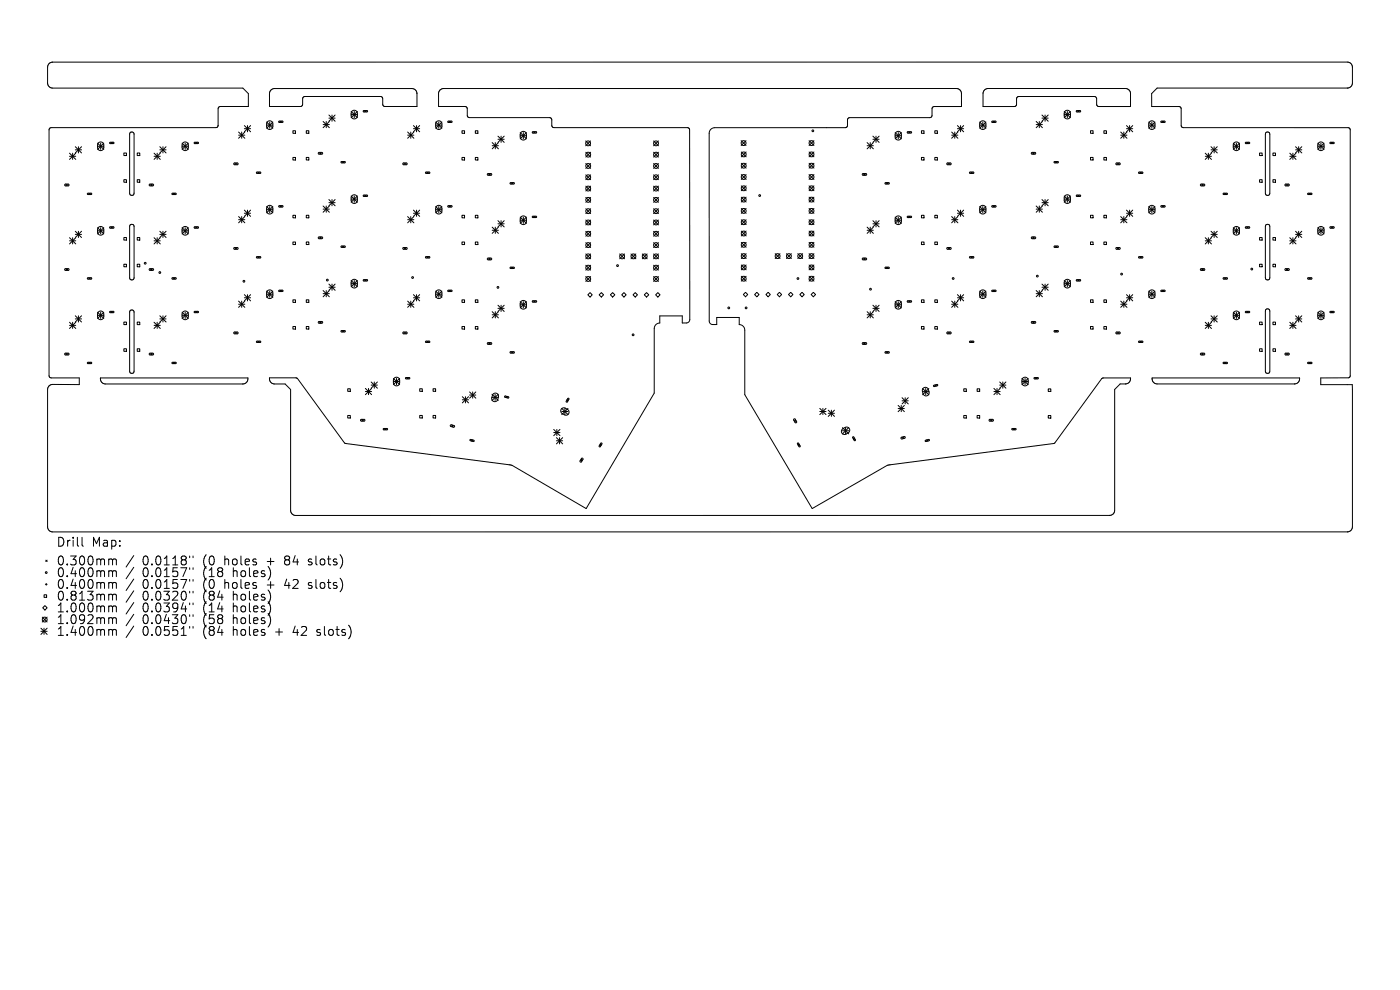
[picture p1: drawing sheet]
<svg xmlns="http://www.w3.org/2000/svg" width="297mm" height="210mm" viewBox="0 0 297 210" stroke-linecap="round" stroke-linejoin="round" font-family="sans-serif">
<defs><g id="words">
<g font-size="2.6">
<text x="11.9" y="116.2">Drill</text>
<text x="19.4" y="116.2">Map:</text>
<text x="11.9" y="120.2">0.300mm</text>
<text x="11.9" y="122.7">0.400mm</text>
<text x="11.9" y="125.2">0.400mm</text>
<text x="30.2" y="120.2">0.0118&quot;</text>
<text x="30.2" y="122.7">0.0157&quot;</text>
<text x="30.2" y="125.2">0.0157&quot;</text>
<text x="43.2" y="120.2">(0</text>
<text x="43.2" y="122.7">(18</text>
<text x="43.2" y="125.2">(0</text>
<text x="47.9" y="120.2">holes</text>
<text x="47.9" y="125.2">holes</text>
<text x="49.7" y="122.7">holes)</text>
<text x="57.1" y="120.2">+</text>
<text x="57.1" y="125.2">+</text>
<text x="61" y="120.2">84</text>
<text x="61" y="125.2">42</text>
<text x="66.2" y="120.2">slots)</text>
<text x="66.2" y="125.2">slots)</text>
<text x="11.9" y="127.7">0.813mm</text>
<text x="11.9" y="130.2">1.000mm</text>
<text x="30.2" y="127.7">0.0320&quot;</text>
<text x="30.2" y="130.2">0.0394&quot;</text>
<text x="43.2" y="127.7">(84</text>
<text x="43.2" y="130.2">(14</text>
<text x="49.7" y="127.7">holes)</text>
<text x="49.7" y="130.2">holes)</text>
<text x="11.9" y="132.7">1.092mm</text>
<text x="11.9" y="135.1">1.400mm</text>
<text x="30.2" y="132.7">0.0430&quot;</text>
<text x="30.2" y="135.1">0.0551&quot;</text>
<text x="43.2" y="132.7">(58</text>
<text x="43.2" y="135.1">(84</text>
<text x="49.7" y="132.7">holes)</text>
<text x="49.7" y="135.1">holes</text>
<text x="58.9" y="135.1">+</text>
<text x="62.8" y="135.1">42</text>
<text x="68" y="135.1">slots)</text>
</g>
</g></defs>
<g fill="none" stroke="#000" stroke-width=".21">
<path d="M10.4 13.5l.8-.3h274.6a1.08 1.08 0 0 1 1.1 1v3.4a1.07 1.07 0 0 1-1.1 1.1h-40.3l-1.2 1.1v2.8l6.1 .1 .2 .4v3.5l.1 .3 .4 .2h34.9l.4 .3v52.3l-.3 .4-5.9 .1v1.4h6.7v30.2a1.07 1.07 0 0 1-1.1 1h-274.6a1.08 1.08 0 0 1-1.1-1v-29.2a1.08 1.08 0 0 1 1.1-1.1l5.6 .1v-1.4h-5.9l-.3-.1-.2-.4 .1-52.4 .5-.2h34.8l.3-.1 .2-.4v-3.5l.2-.4 6.2-.1v-2.7l-1.2-1.2h-40.3a1.08 1.08 0 0 1-1.1-1.1v-3.3zM57.5 19.1l.7-.3h29.2a1.07 1.07 0 0 1 1.1 1.1v2.7h-7l-.3-.3v-1.5l-.5-.3h-16l-.5 .3v1.5l-.3 .3h-6.7v-2.7zM88.5 19.9h.1M204 19.8a1.07 1.07 0 0 0-1.1-1h-108.8a1.08 1.08 0 0 0-1.1 1.1v2.7h5.8l.3 .5 .1 1.5 .4 .4h17l.4 .3 .1 1.5 .4 .3 28.6 .1 .2 .3v40.3a.75 .75 0 0 1-.7 .7h-.9v-1.5h-4.7v1.5a1.18 1.18 0 0 0-1.2 1.2v13.7l-14.4 24.5-15.9-9.2-35.3-4.7-10.1-13.7-.3-.2h-5.6v.3M204 19.8v2.8h-6l-.3 .5v1.5l-.4 .4h-17l-.5 .3v1.5l-.5 .3h-27.7a1.18 1.18 0 0 0-1.2 1.2l.1 39.8a.75 .75 0 0 0 .7 .7h.9v-1.5h4.7v1.6a1.18 1.18 0 0 1 1.2 1.1v13.7l14.3 24.2 16.1-9.2 35.3-4.7 10-13.7 .4-.1h5.7a1.11 1.11 0 0 1-1 1.2h-1.2l-1.1 1.2v25.7a1.07 1.07 0 0 1-1.1 1h-172.7a1.08 1.08 0 0 1-1-1v-25.7l-1.2-1.1h-2.3a1.07 1.07 0 0 1-1-1.1M204 19.8h.1M208.9 19.1l.7-.3h29.2a1.08 1.08 0 0 1 1 1v2.8h-6.8l-.3-.3-.1-1.5-.4-.3h-16.1l-.4 .3-.1 1.5-.3 .3h-6.8v-2.8zM13.8 39.1h.7l.2 .2-.2 .1h-.6zM14 39.2h.4M14.2 39.1v.3M14.7 32.5l1.4 1.3M14.7 33.2h1.4"/>
<path d="M15.4 32.5v1.3M16 31.1l1.3 1.3M16 31.8h1.3M16.1 32.5l-1.4 1.3M16.6 31.1v1.3M17.3 31.1l-1.3 1.3M20.7 30.4l1.3 1.3M20.7 31h1.3M20.9 30.3l.6-.2 .5 .4v1l-.4 .4h-.5l-.3-.3-.1-.9zM21.4 30.4v1.3M22 30.4l-1.3 1.3M23.3 30.2h.8l.1 .1-.8 .2z"/>
<path d="M23.6 30.2l.3 .3M23.9 30.2l-.3 .3M26.3 32.5h.5v.5h-.5zM26.3 38.1h.5v.6h-.5zM27.6 28.1l.4-.1a.42 .42 0 0 1 .4 .5v12.5a.47 .47 0 0 1-.4 .4 .47 .47 0 0 1-.5-.4v-12.5zM29.1 32.5h.5v.5h-.5zM29.1 38.1h.5v.6h-.5zM31.7 39.1h.7l.2 .2-.2 .1h-.6zM31.9 39.2h.4M32.1 39.1v.3M32.7 33.2h1.3M32.7 32.5l1.3 1.3"/>
<path d="M33.3 32.5v1.3M33.9 31.8h1.3M33.9 31.1l1.3 1.3M34 32.5l-1.3 1.3M34.6 31.1v1.3M35.2 31.1l-1.3 1.3M38.6 31h1.3M38.6 30.4l1.3 1.3M38.8 30.3l.6-.2 .5 .4v1l-.3 .4h-.5l-.4-.3-.1-.9zM39.3 30.4v1.3M39.9 30.4l-1.3 1.3M41.2 30.2h.8l.1 .1-.8 .2z"/>
<path d="M41.5 30.2l.3 .3M41.8 30.2l-.3 .3M49.6 34.6h.8l.1 .2-.1 .1h-.7zM49.9 34.8h.3M50 34.6v.3M50.6 28l1.3 1.3M50.6 28.7h1.3M51.3 28v1.3M51.8 26.6l1.4 1.4M51.8 27.3h1.4M51.9 28l-1.3 1.3M52.5 26.6v1.4"/>
<path d="M53.2 26.6l-1.4 1.4M54.4 36.5h.8l.1 .2-.8 .1zM54.7 36.5l.3 .3M55 36.5l-.3 .3M56.6 25.9l1.3 1.3M56.6 26.5h1.3M56.8 25.8l.5-.2 .5 .4 .1 1-.4 .4h-.5l-.4-.3v-.9zM57.2 25.9v1.3M57.9 25.9l-1.3 1.3M59.1 25.7h.8l.2 .1-.2 .2h-.7zM59.4 25.7l.3 .3M59.7 25.7l-.3 .3"/>
<path d="M62.1 27.7h.6v.6h-.6zM62.1 33.4h.6v.5h-.6zM65 27.7h.5v.6h-.5zM65 33.4h.5v.5h-.5zM67.6 32.4l.7-.1 .2 .2-.2 .2h-.6zM67.8 32.5h.4M68 32.3v.4M68.5 25.8l1.4 1.3M68.5 26.4h1.4M69.2 25.8v1.3M69.8 24.4l1.3 1.3M69.8 25.1h1.3"/>
<path d="M69.9 25.8l-1.4 1.3M70.4 24.4v1.3M71.1 24.4l-1.3 1.3M72.4 34.3h.7l.2 .1-.2 .1h-.7zM72.7 34.3l.2 .2M72.9 34.3l-.2 .2M74.5 23.6l1.3 1.4M74.5 24.3h1.3M74.7 23.6l.6-.2 .5 .4v.9l-.4 .5h-.5l-.3-.4-.1-.8zM75.2 23.6v1.4M75.8 23.6l-1.3 1.4M77.1 23.5h.8l.1 .1-.8 .1z"/>
<path d="M77.4 23.5l.3 .2M77.7 23.5l-.3 .2M85.5 34.6h.7l.2 .2-.2 .1h-.6zM85.7 34.8h.4M85.9 34.6v.3M86.5 28.7h1.3M86.5 28l1.3 1.3M87.1 28v1.3M87.7 27.3h1.3M87.7 26.6l1.3 1.4M87.8 28l-1.3 1.3M88.4 26.6v1.4"/>
<path d="M89 26.6l-1.3 1.4M90.3 36.5h.8l.1 .2-.8 .1zM90.6 36.5l.3 .3M90.9 36.5l-.3 .3M92.4 26.5h1.3M92.4 25.9l1.3 1.3M92.6 25.8l.6-.2 .5 .4v1l-.3 .4h-.5l-.4-.3-.1-.9zM93.1 25.9v1.3M93.7 25.9l-1.3 1.3M95 25.7h.8l.1 .1-.1 .2h-.7zM95.3 25.7l.3 .3M95.6 25.7l-.3 .3"/>
<path d="M98 27.7h.5v.6h-.5zM98 33.4h.5v.5h-.5zM100.8 27.7h.6v.6h-.6zM100.8 33.4h.6v.5h-.6zM103.4 36.9l.8-.1 .1 .2-.1 .2h-.7zM103.7 37h.3M103.8 36.8v.4M104.4 30.3l1.3 1.3M104.4 30.9h1.3M105.1 30.3v1.3M105.6 28.9l1.4 1.3M105.6 29.5h1.4"/>
<path d="M105.7 30.3l-1.3 1.3M106.3 28.9v1.3M107 28.9l-1.4 1.3M108.2 38.8l.8-.1 .1 .2-.8 .1zM108.5 38.7l.3 .3M108.8 38.7l-.3 .3M110.4 28.1l1.3 1.3M110.4 28.8h1.3M110.6 28.1l.5-.2 .5 .3 .1 1-.4 .4-.5 .1-.4-.4v-.8zM111 28.1v1.3M111.7 28.1l-1.3 1.3M112.9 28l.8-.1 .2 .2-.2 .1h-.7z"/>
<path d="M113.2 27.9l.3 .3M113.5 27.9l-.3 .3M124.2 29.9l1.1 1M124.3 32.3l1 1M124.3 34.7l1 1M124.3 37.1l1 1M124.3 39.5l1 1M125.3 29.9l-1.1 1M125.3 32.3l-1 1M125.3 34.7l-1 1M125.3 37.1l-1 1M125.3 39.5l-1 1"/>
<path d="M138.7 29.9l1 1M138.7 32.3l1 1M138.7 34.7l1 1M138.7 37.1l1 1M138.7 39.5l1 1M139.7 29.9l-1 1M139.7 32.3l-1 1M139.7 34.7l-1 1M139.7 37.1l-1 1M139.7 39.5l-1 1M157.2 29.8l1.1 1.1M157.3 32.2l1 1.1"/>
<path d="M157.3 34.6l1 1.1M157.3 37l1 1.1M157.3 39.4l1 1.1M158.3 29.8l-1.1 1.1M158.3 32.2l-1 1.1M158.3 34.6l-1 1.1M158.3 37l-1 1.1M158.3 39.4l-1 1.1M171.6 29.8l1.1 1.1M171.6 32.2l1.1 1.1M171.6 34.6l1.1 1.1M171.6 37l1.1 1.1"/>
<path d="M171.6 39.4l1.1 1.1M172.7 29.8l-1.1 1.1M172.7 32.2l-1.1 1.1M172.7 34.6l-1.1 1.1M172.7 37l-1.1 1.1M172.7 39.4l-1.1 1.1M183 36.9l.7-.1 .2 .2-.2 .2h-.6zM183.2 37h.4M183.4 36.8v.4M184 30.3l1.3 1.3M184 30.9h1.3M184.6 30.3v1.3"/>
<path d="M185.2 29.5h1.3M185.2 28.9l1.3 1.3M185.3 30.3l-1.3 1.3M185.8 28.9v1.3M186.5 28.9l-1.3 1.3M187.8 38.8l.8-.1 .1 .2-.8 .1zM188.1 38.7l.2 .3M188.3 38.7l-.2 .3M189.9 28.8h1.3M189.9 28.1l1.3 1.3M190.1 28.1l.6-.2 .5 .3v1l-.4 .4-.5 .1-.3-.4-.1-.8zM190.6 28.1v1.3"/>
<path d="M191.2 28.1l-1.3 1.3M192.5 28l.8-.1 .1 .2-.1 .1h-.7zM192.8 27.9l.3 .3M193.1 27.9l-.3 .3M195.5 27.7h.5v.6h-.5zM195.5 33.4h.5v.5h-.5zM198.3 27.7h.6v.6h-.6zM198.3 33.4h.6v.5h-.6zM200.9 34.6h.7l.2 .2-.2 .1h-.6zM201.1 34.8h.4M201.3 34.6v.3M201.9 28.7h1.3"/>
<path d="M201.9 28l1.3 1.3M202.5 28v1.3M203.1 27.3h1.3M203.1 26.6l1.3 1.4M203.2 28l-1.3 1.3M203.8 26.6v1.4M204.4 26.6l-1.3 1.4M205.7 36.5h.8l.1 .2-.8 .1zM206 36.5l.3 .3M206.3 36.5l-.3 .3M207.8 26.5h1.4M207.8 25.9l1.4 1.3"/>
<path d="M208 25.8l.6-.2 .5 .4v1l-.3 .4h-.5l-.4-.3-.1-.9zM208.5 25.9v1.3M209.2 25.9l-1.4 1.3M210.4 25.7h.8l.1 .1-.1 .2h-.7zM210.7 25.7l.3 .3M211 25.7l-.3 .3M218.8 32.4l.8-.1 .1 .2-.1 .2h-.7zM219.1 32.5h.3M219.3 32.3v.4M219.8 26.4h1.3M219.8 25.8l1.3 1.3M220.5 25.8v1.3"/>
<path d="M221 25.1h1.4M221 24.4l1.4 1.3M221.1 25.8l-1.3 1.3M221.7 24.4v1.3M222.4 24.4l-1.4 1.3M223.6 34.3h.8l.1 .1-.1 .1h-.7zM223.9 34.3l.3 .2M224.2 34.3l-.3 .2M225.8 24.3h1.3M225.8 23.6l1.3 1.4M226 23.6l.5-.2 .5 .4 .1 .9-.4 .5h-.5l-.4-.4v-.8zM226.4 23.6v1.4"/>
<path d="M227.1 23.6l-1.3 1.4M228.4 23.5h.7l.2 .1-.9 .1zM228.6 23.5l.3 .2M228.9 23.5l-.3 .2M231.3 27.7h.6v.6h-.6zM231.3 33.4h.6v.5h-.6zM234.2 27.7h.5v.6h-.5zM234.2 33.4h.5v.5h-.5zM236.8 34.6h.7l.2 .2-.2 .1h-.6zM237 34.8h.4M237.2 34.6v.3M237.8 28.7h1.3"/>
<path d="M237.8 28l1.3 1.3M238.4 28v1.3M239 27.3h1.3M239 26.6l1.3 1.4M239.1 28l-1.3 1.3M239.6 26.6v1.4M240.3 26.6l-1.3 1.4M241.6 36.5h.8l.1 .2-.9 .1zM241.9 36.5l.2 .3M242.1 36.5l-.2 .3M243.7 26.5h1.3M243.7 25.9l1.3 1.3"/>
<path d="M243.9 25.8l.6-.2 .5 .4v1l-.4 .4h-.5l-.3-.3-.1-.9zM244.4 25.9v1.3M245 25.9l-1.3 1.3M246.3 25.7h.8l.1 .1-.1 .2h-.7zM246.6 25.7l.3 .3M246.9 25.7l-.3 .3M254.7 39.1h.7l.2 .2-.2 .1h-.6zM254.9 39.2h.4M255.1 39.1v.3M255.7 33.2h1.3M255.7 32.5l1.3 1.3M256.3 32.5v1.3"/>
<path d="M256.9 31.8h1.3M256.9 31.1l1.3 1.3M257 32.5l-1.3 1.3M257.6 31.1v1.3M258.2 31.1l-1.3 1.3M261.6 31h1.4M261.6 30.4l1.4 1.3M261.8 30.3l.6-.2 .5 .4v1l-.3 .4h-.5l-.4-.3-.1-.9zM262.3 30.4v1.3M263 30.4l-1.4 1.3M264.2 30.2h.8l.1 .1-.1 .2h-.7zM264.5 30.2l.3 .3"/>
<path d="M264.8 30.2l-.3 .3M267.2 32.5h.6v.5h-.6zM267.2 38.1h.6v.6h-.6zM268.6 28.1l.3-.1a.42 .42 0 0 1 .5 .5v12.5a.47 .47 0 0 1-.5 .4 .47 .47 0 0 1-.5-.4v-12.5zM270 32.5h.6v.5h-.6zM270 38.1h.6v.6h-.6zM272.6 39.1h.8l.1 .2-.1 .1h-.7zM272.9 39.2h.3M273.1 39.1v.3M273.6 33.2h1.3M273.6 32.5l1.3 1.3M274.3 32.5v1.3"/>
<path d="M274.8 31.8h1.4M274.8 31.1l1.4 1.3M274.9 32.5l-1.3 1.3M275.5 31.1v1.3M276.2 31.1l-1.4 1.3M279.6 31h1.3M279.6 30.4l1.3 1.3M279.8 30.3l.5-.2 .5 .4 .1 1-.4 .4h-.5l-.4-.3v-.9zM280.2 30.4v1.3M280.9 30.4l-1.3 1.3M282.2 30.2h.7l.2 .1-.2 .2h-.7zM282.4 30.2l.3 .3"/>
<path d="M282.7 30.2l-.3 .3M13.8 57h.7l.2 .2-.2 .2h-.6zM14 57.2h.4M14.2 57v.4M14.7 50.4l1.4 1.3M14.7 51.1h1.4M15.4 50.4v1.3M16 49.1l1.3 1.3M16 49.7h1.3M16.1 50.4l-1.4 1.3M16.6 49.1v1.3M17.3 49.1l-1.3 1.3"/>
<path d="M18.6 41h.8l.1 .2-.9 .1zM18.6 59l.7-.1 .2 .2-.1 .1h-.7zM18.9 41l.2 .3M18.9 58.9l.2 .3M19.1 41l-.2 .3M19.1 58.9l-.2 .3M20.7 48.3l1.3 1.3M20.7 49h1.3M20.9 48.2l.6-.1 .5 .3v1l-.4 .4h-.5l-.3-.3-.1-.9zM21.4 48.3v1.3M22 48.3l-1.3 1.3M23.3 48.2l.8-.1 .1 .2-.1 .1h-.7z"/>
<path d="M23.6 48.1l.3 .3M23.9 48.1l-.3 .3M26.3 50.4h.5v.5h-.5zM26.3 56.1h.5v.5h-.5zM27.6 47.7l.4-.1a.42 .42 0 0 1 .4 .5v10.8a.47 .47 0 0 1-.4 .5 .47 .47 0 0 1-.5-.5v-10.8zM29.1 50.4h.5v.5h-.5zM29.1 56.1h.5v.5h-.5zM31.7 57h.7l.2 .2-.2 .2h-.6zM31.9 57.2h.4M32.1 57v.4M32.7 50.4l1.3 1.3M32.7 51.1h1.3"/>
<path d="M33.3 50.4v1.3M33.9 49.7h1.3M33.9 49.1l1.3 1.3M34 50.4l-1.3 1.3M34.6 49.1v1.3M35.2 49.1l-1.3 1.3M36.5 41h.8l.1 .2-.8 .1zM36.5 59l.8-.1 .1 .2-.8 .1zM36.8 41l.3 .3M36.8 58.9l.3 .3M37.1 41l-.3 .3M37.1 58.9l-.3 .3"/>
<path d="M38.6 49h1.3M38.6 48.3l1.3 1.3M38.8 48.2l.6-.1 .5 .3v1l-.3 .4h-.5l-.4-.3-.1-.9zM39.3 48.3v1.3M39.9 48.3l-1.3 1.3M41.2 48.2l.8-.1 .1 .2-.1 .1h-.7zM41.5 48.1l.3 .3M41.8 48.1l-.3 .3M49.6 52.6l.8-.1 .1 .2-.1 .2h-.7zM49.9 52.7h.3M50 52.5v.4M50.6 45.9l1.3 1.4"/>
<path d="M50.6 46.6h1.3M51.3 45.9v1.4M51.8 44.6l1.4 1.3M51.8 45.2h1.4M51.9 45.9l-1.3 1.4M52.5 44.6v1.3M53.2 44.6l-1.4 1.3M54.4 54.5l.8-.1 .1 .2-.8 .1zM54.7 54.4l.3 .3M55 54.4l-.3 .3M56.6 43.8l1.3 1.3M56.6 44.5h1.3"/>
<path d="M56.8 43.8l.5-.2 .5 .3 .1 1-.4 .4-.5 .1-.4-.4v-.8zM57.2 43.8v1.3M57.9 43.8l-1.3 1.3M59.1 43.7l.8-.1 .2 .2-.2 .1h-.7zM59.4 43.6l.3 .3M59.7 43.6l-.3 .3M62.1 45.7h.6v.5h-.6zM62.1 51.3h.6v.6h-.6zM65 45.7h.5v.5h-.5zM65 51.3h.5v.6h-.5zM67.6 50.3h.7l.2 .2-.2 .1h-.6zM67.8 50.4h.4"/>
<path d="M68 50.3v.3M68.5 43.7l1.4 1.3M68.5 44.4h1.4M69.2 43.7v1.3M69.8 42.3l1.3 1.4M69.8 43h1.3M69.9 43.7l-1.4 1.3M70.4 42.3v1.4M71.1 42.3l-1.3 1.4M72.4 52.2h.7l.2 .1-.2 .2h-.6zM72.7 52.2l.2 .3M72.9 52.2l-.2 .3"/>
<path d="M74.5 41.6l1.3 1.3M74.5 42.2h1.3M74.5 59.5l1.3 1.3M74.7 41.5l.6-.2 .5 .4v1l-.4 .4h-.5l-.3-.3-.1-.9zM74.7 59.4l.6-.1 .5 .3v1l-.4 .4-.5 .1-.3-.4-.1-.8zM75.2 41.6v1.3M75.2 59.5v1.3M75.8 41.6l-1.3 1.3M75.8 59.5l-1.3 1.3M77.1 41.4h.8l.1 .2-.8 .1zM77.1 59.4l.8-.1 .1 .2-.8 .1zM77.4 41.4l.3 .3"/>
<path d="M77.4 59.3l.3 .3M77.7 41.4l-.3 .3M77.7 59.3l-.3 .3M85.5 52.6l.7-.1 .2 .2-.2 .2h-.6zM85.7 52.7h.4M85.9 52.5v.4M86.5 46.6h1.3M86.5 45.9l1.3 1.4M87.1 45.9v1.4M87.7 45.2h1.3M87.7 44.6l1.3 1.3M87.8 45.9l-1.3 1.4"/>
<path d="M88.4 44.6v1.3M89 44.6l-1.3 1.3M90.3 54.5l.8-.1 .1 .2-.8 .1zM90.6 54.4l.3 .3M90.9 54.4l-.3 .3M92.4 44.5h1.3M92.4 43.8l1.3 1.3M92.6 43.8l.6-.2 .5 .3v1l-.3 .4-.5 .1-.4-.4-.1-.8zM93.1 43.8v1.3M93.7 43.8l-1.3 1.3M95 43.7l.8-.1 .1 .2-.1 .1h-.7zM95.3 43.6l.3 .3"/>
<path d="M95.6 43.6l-.3 .3M98 45.7h.5v.5h-.5zM98 51.3h.5v.6h-.5zM100.8 45.7h.6v.5h-.6zM100.8 51.3h.6v.6h-.6zM103.4 54.8l.8-.1 .1 .3-.1 .1h-.7zM103.7 54.9h.3M103.8 54.7v.4M104.4 48.2l1.3 1.3M104.4 48.8h1.3M105.1 48.2v1.3M105.6 46.8l1.4 1.3"/>
<path d="M105.6 47.5h1.4M105.7 48.2l-1.3 1.3M106.3 46.8v1.3M107 46.8l-1.4 1.3M108.2 56.7h.8l.1 .1-.8 .2zM108.5 56.7l.3 .3M108.8 56.7l-.3 .3M110.4 46.1l1.3 1.3M110.4 46.7h1.3M110.6 46l.5-.2 .5 .4 .1 1-.4 .4h-.5l-.4-.3v-.9zM111 46.1v1.3M111.7 46.1l-1.3 1.3"/>
<path d="M112.9 45.9h.8l.2 .1-.2 .1-.7 .1zM113.2 45.9l.3 .3M113.5 45.9l-.3 .3M124.3 41.9l1 1M124.3 44.3l1 1M124.3 46.7l1 1M124.3 49.1l1 1M124.3 51.5l1 1M124.3 53.9l1 1M124.3 56.3l1 1M124.3 58.7l1 1M125.3 41.9l-1 1"/>
<path d="M125.3 44.3l-1 1M125.3 46.7l-1 1M125.3 49.1l-1 1M125.3 51.5l-1 1M125.3 53.9l-1 1M125.3 56.3l-1 1M125.3 58.7l-1 1M131.5 53.9l1 1M132.5 53.9l-1 1M133.9 53.9l1 1M134.9 53.9l-1 1M136.3 53.9l1 1"/>
<path d="M137.3 53.9l-1 1M138.7 44.3l1 1M138.7 46.7l1 1M138.7 49.1l1 1M138.7 51.5l1 1M138.7 53.9l1 1M138.7 56.3l1 1M138.7 58.7l1 1M138.7 41.9l1 1M139.7 53.9l-1 1M139.7 41.9l-1 1M139.7 44.3l-1 1"/>
<path d="M139.7 46.7l-1 1M139.7 49.1l-1 1M139.7 51.5l-1 1M139.7 56.3l-1 1M139.7 58.7l-1 1M157.3 41.8l1 1.1M157.3 44.2l1 1.1M157.3 46.6l1 1.1M157.3 49l1 1M157.3 51.4l1 1M157.3 53.8l1 1M157.3 56.2l1 1"/>
<path d="M157.3 58.6l1 1M158.3 41.8l-1 1.1M158.3 44.2l-1 1.1M158.3 46.6l-1 1.1M158.3 49l-1 1M158.3 51.4l-1 1M158.3 53.8l-1 1M158.3 56.2l-1 1M158.3 58.6l-1 1M164.4 53.8l1.1 1M165.5 53.8l-1.1 1M166.8 53.8l1.1 1"/>
<path d="M167.9 53.8l-1.1 1M169.2 53.8l1.1 1M170.3 53.8l-1.1 1M171.6 44.2l1.1 1.1M171.6 46.6l1.1 1.1M171.6 49l1.1 1M171.6 51.4l1.1 1M171.6 53.8l1.1 1M171.6 56.2l1.1 1M171.6 58.6l1.1 1M171.6 41.8l1.1 1.1M172.7 41.8l-1.1 1.1"/>
<path d="M172.7 44.2l-1.1 1.1M172.7 46.6l-1.1 1.1M172.7 49l-1.1 1M172.7 51.4l-1.1 1M172.7 53.8l-1.1 1M172.7 56.2l-1.1 1M172.7 58.6l-1.1 1M183 54.8l.7-.1 .2 .3-.2 .1h-.6zM183.2 54.9h.4M183.4 54.7v.4M184 48.8h1.3M184 48.2l1.3 1.3"/>
<path d="M184.6 48.2v1.3M185.2 47.5h1.3M185.2 46.8l1.3 1.3M185.3 48.2l-1.3 1.3M185.8 46.8v1.3M186.5 46.8l-1.3 1.3M187.8 56.7h.8l.1 .1-.9 .2zM188.1 56.7l.2 .3M188.3 56.7l-.2 .3M189.9 46.7h1.3M189.9 46.1l1.3 1.3M190.1 46l.6-.2 .5 .4v1l-.4 .4h-.5l-.3-.3-.1-.9z"/>
<path d="M190.6 46.1v1.3M191.2 46.1l-1.3 1.3M192.5 45.9h.8l.1 .1-.1 .1-.7 .1zM192.8 45.9l.3 .3M193.1 45.9l-.3 .3M195.5 45.7h.5v.5h-.5zM195.5 51.3h.5v.6h-.5zM198.3 45.7h.6v.5h-.6zM198.3 51.3h.6v.6h-.6zM200.9 52.6l.7-.1 .2 .2-.2 .2h-.6zM201.1 52.7h.4M201.3 52.5v.4"/>
<path d="M201.9 46.6h1.3M201.9 45.9l1.3 1.4M202.5 45.9v1.4M203.1 45.2h1.3M203.1 44.6l1.3 1.3M203.2 45.9l-1.3 1.4M203.8 44.6v1.3M204.4 44.6l-1.3 1.3M205.7 54.5l.8-.1 .1 .2-.8 .1zM206 54.4l.3 .3M206.3 54.4l-.3 .3M207.8 44.5h1.4"/>
<path d="M207.8 43.8l1.4 1.3M208 43.8l.6-.2 .5 .3v1l-.3 .4-.5 .1-.4-.4-.1-.8zM208.5 43.8v1.3M209.2 43.8l-1.4 1.3M210.4 43.7l.8-.1 .1 .2-.1 .1h-.7zM210.7 43.6l.3 .3M211 43.6l-.3 .3M218.8 50.3h.8l.1 .2-.1 .1h-.7zM219.1 50.4h.3M219.3 50.3v.3M219.8 44.4h1.3M219.8 43.7l1.3 1.3"/>
<path d="M220.5 43.7v1.3M221 43h1.4M221 42.3l1.4 1.4M221.1 43.7l-1.3 1.3M221.7 42.3v1.4M222.4 42.3l-1.4 1.4M223.6 52.2h.8l.1 .1-.1 .2h-.7zM223.9 52.2l.3 .3M224.2 52.2l-.3 .3M225.8 42.2h1.3M225.8 41.6l1.3 1.3M225.8 59.5l1.3 1.3"/>
<path d="M226 41.5l.5-.2 .5 .4 .1 1-.4 .4h-.5l-.4-.3v-.9zM226 59.4l.5-.1 .5 .3 .1 1-.4 .4-.5 .1-.4-.4v-.8zM226.4 41.6v1.3M226.4 59.5v1.3M227.1 41.6l-1.3 1.3M227.1 59.5l-1.3 1.3M228.4 41.4h.7l.2 .2-.9 .1zM228.4 59.4l.7-.1 .2 .2-.9 .1zM228.6 41.4l.3 .3M228.6 59.3l.3 .3M228.9 41.4l-.3 .3M228.9 59.3l-.3 .3"/>
<path d="M231.3 45.7h.6v.5h-.6zM231.3 51.3h.6v.6h-.6zM234.2 45.7h.5v.5h-.5zM234.2 51.3h.5v.6h-.5zM236.8 52.6l.7-.1 .2 .2-.2 .2h-.6zM237 52.7h.4M237.2 52.5v.4M237.8 46.6h1.3M237.8 45.9l1.3 1.4M238.4 45.9v1.4M239 45.2h1.3M239 44.6l1.3 1.3"/>
<path d="M239.1 45.9l-1.3 1.4M239.6 44.6v1.3M240.3 44.6l-1.3 1.3M241.6 54.5l.8-.1 .1 .2-.9 .1zM241.9 54.4l.2 .3M242.1 54.4l-.2 .3M243.7 44.5h1.3M243.7 43.8l1.3 1.3M243.9 43.8l.6-.2 .5 .3v1l-.4 .4-.5 .1-.3-.4-.1-.8zM244.4 43.8v1.3M245 43.8l-1.3 1.3M246.3 43.7l.8-.1 .1 .2-.1 .1h-.7z"/>
<path d="M246.6 43.6l.3 .3M246.9 43.6l-.3 .3M254.7 57h.7l.2 .2-.2 .2h-.6zM254.9 57.2h.4M255.1 57v.4M255.7 50.4l1.3 1.3M255.7 51.1h1.3M256.3 50.4v1.3M256.9 49.7h1.3M256.9 49.1l1.3 1.3M257 50.4l-1.3 1.3M257.6 49.1v1.3"/>
<path d="M258.2 49.1l-1.3 1.3M259.5 41h.8l.1 .1-.1 .2h-.7zM259.5 59l.8-.1 .1 .2-.1 .1h-.7zM259.8 41l.3 .3M259.8 58.9l.3 .3M260.1 41l-.3 .3M260.1 58.9l-.3 .3M261.6 49h1.4M261.6 48.3l1.4 1.3M261.8 48.2l.6-.1 .5 .3v1l-.3 .4h-.5l-.4-.3-.1-.9zM262.3 48.3v1.3M263 48.3l-1.4 1.3"/>
<path d="M264.2 48.2l.8-.1 .1 .2-.1 .1h-.7zM264.5 48.1l.3 .3M264.8 48.1l-.3 .3M267.2 50.4h.6v.5h-.6zM267.2 56.1h.6v.5h-.6zM268.6 47.7l.3-.1a.42 .42 0 0 1 .5 .5v10.8a.47 .47 0 0 1-.5 .5 .47 .47 0 0 1-.5-.5v-10.8zM270 50.4h.6v.5h-.6zM270 56.1h.6v.5h-.6zM272.6 57h.8l.1 .2-.1 .2h-.7zM272.9 57.2h.3M273.1 57v.4M273.6 51.1h1.3"/>
<path d="M273.6 50.4l1.3 1.3M274.3 50.4v1.3M274.8 49.7h1.4M274.8 49.1l1.4 1.3M274.9 50.4l-1.3 1.3M275.5 49.1v1.3M276.2 49.1l-1.4 1.3M277.4 41h.8l.1 .1-.1 .2h-.7zM277.4 59l.8-.1 .1 .2-.1 .1h-.7zM277.7 41l.3 .3M277.7 58.9l.3 .3M278 41l-.3 .3"/>
<path d="M278 58.9l-.3 .3M279.6 49h1.3M279.6 48.3l1.3 1.3M279.8 48.2l.5-.1 .5 .3 .1 1-.4 .4h-.5l-.4-.3v-.9zM280.2 48.3v1.3M280.9 48.3l-1.3 1.3M282.2 48.2l.7-.1 .2 .2-.2 .1h-.7zM282.4 48.1l.3 .3M282.7 48.1l-.3 .3M13.8 75l.7-.1 .2 .2-.2 .2h-.6zM14 75.1h.4M14.2 74.9v.4"/>
<path d="M14.7 68.4l1.4 1.3M14.7 69h1.4M15.4 68.4v1.3M16 67l1.3 1.3M16 67.7h1.3M16.1 68.4l-1.4 1.3M16.6 67v1.3M17.3 67l-1.3 1.3M18.6 76.9h.7l.2 .1-.1 .1h-.7zM18.9 76.9l.2 .2M19.1 76.9l-.2 .2M20.7 66.2l1.3 1.4"/>
<path d="M20.7 66.9h1.3M20.9 66.2l.6-.2 .5 .4v.9l-.4 .5h-.5l-.3-.4-.1-.8zM21.4 66.2v1.4M22 66.2l-1.3 1.4M23.3 66.1l.8-.1 .1 .2-.1 .1h-.7zM23.6 66l.3 .3M23.9 66l-.3 .3M26.3 68.3h.5v.6h-.5zM26.3 74h.5v.5h-.5zM27.6 65.9l.4-.1a.42 .42 0 0 1 .4 .4v12.5a.47 .47 0 0 1-.4 .5 .47 .47 0 0 1-.5-.5v-12.5zM29.1 68.3h.5v.6h-.5zM29.1 74h.5v.5h-.5z"/>
<path d="M31.7 75l.7-.1 .2 .2-.2 .2h-.6zM31.9 75.1h.4M32.1 74.9v.4M32.7 69h1.3M32.7 68.4l1.3 1.3M33.3 68.4v1.3M33.9 67.7h1.3M33.9 67l1.3 1.3M34 68.4l-1.3 1.3M34.6 67v1.3M35.2 67l-1.3 1.3M36.5 76.9h.8l.1 .1-.8 .1z"/>
<path d="M36.8 76.9l.3 .2M37.1 76.9l-.3 .2M38.6 66.9h1.3M38.6 66.2l1.3 1.4M38.8 66.2l.6-.2 .5 .4v.9l-.3 .5h-.5l-.4-.4-.1-.8zM39.3 66.2v1.4M39.9 66.2l-1.3 1.4M41.2 66.1l.8-.1 .1 .2-.1 .1h-.7zM41.5 66l.3 .3M41.8 66l-.3 .3M49.6 70.5l.8-.1 .1 .3-.1 .1h-.7zM49.9 70.6h.3"/>
<path d="M50 70.4v.4M50.6 63.9l1.3 1.3M50.6 64.5h1.3M51.3 63.9v1.3M51.8 62.5l1.4 1.3M51.8 63.2h1.4M51.9 63.9l-1.3 1.3M52.5 62.5v1.3M53.2 62.5l-1.4 1.3M54.4 72.4h.8l.1 .1-.8 .2zM54.7 72.4l.3 .3M55 72.4l-.3 .3"/>
<path d="M56.6 61.8l1.3 1.3M56.6 62.4h1.3M56.8 61.7l.5-.2 .5 .4 .1 .9-.4 .5h-.5l-.4-.3v-.9zM57.2 61.8v1.3M57.9 61.8l-1.3 1.3M59.1 61.6h.8l.2 .1-.9 .1zM59.4 61.6l.3 .2M59.7 61.6l-.3 .2M62.1 63.6h.6v.5h-.6zM62.1 69.3h.6v.5h-.6zM65 63.6h.5v.5h-.5zM65 69.3h.5v.5h-.5z"/>
<path d="M67.6 68.2h.7l.2 .2-.2 .2h-.6zM67.8 68.4h.4M68 68.2v.4M68.5 61.6l1.4 1.4M68.5 62.3h1.4M69.2 61.6v1.4M69.8 60.3l1.3 1.3M69.8 60.9h1.3M69.9 61.6l-1.4 1.4M70.4 60.3v1.3M71.1 60.3l-1.3 1.3M72.4 70.2l.7-.1 .2 .2-.2 .1h-.6z"/>
<path d="M72.7 70.1l.2 .3M72.9 70.1l-.2 .3M74.5 60.2h1.3M85.5 70.5l.7-.1 .2 .3-.2 .1h-.6zM85.7 70.6h.4M85.9 70.4v.4M86.5 64.5h1.3M86.5 63.9l1.3 1.3M87.1 63.9v1.3M87.7 63.2h1.3M87.7 62.5l1.3 1.3M87.8 63.9l-1.3 1.3"/>
<path d="M88.4 62.5v1.3M89 62.5l-1.3 1.3M90.3 72.4h.8l.1 .1-.8 .2zM90.6 72.4l.3 .3M90.9 72.4l-.3 .3M92.4 62.4h1.3M92.4 61.8l1.3 1.3M92.6 61.7l.6-.2 .5 .4v.9l-.3 .5h-.5l-.4-.3-.1-.9zM93.1 61.8v1.3M93.7 61.8l-1.3 1.3M95 61.6h.8l.1 .1-.8 .1zM95.3 61.6l.3 .2"/>
<path d="M95.6 61.6l-.3 .2M98 63.6h.5v.5h-.5zM98 69.3h.5v.5h-.5zM100.8 63.6h.6v.5h-.6zM100.8 69.3h.6v.5h-.6zM103.4 72.7h.8l.1 .2-.1 .2h-.7zM103.7 72.9h.3M103.8 72.7v.4M104.4 66.1l1.3 1.3M104.4 66.8h1.3M105.1 66.1v1.3M105.6 64.7l1.4 1.4"/>
<path d="M105.6 65.4h1.4M105.7 66.1l-1.3 1.3M106.3 64.7v1.4M107 64.7l-1.4 1.4M108.2 74.7l.8-.1 .1 .2-.8 .1zM108.5 74.6l.3 .3M108.8 74.6l-.3 .3M110.4 64l1.3 1.3M110.4 64.7h1.3M110.6 63.9l.5-.2 .5 .4 .1 1-.4 .4h-.5l-.4-.3v-.9zM111 64v1.3M111.7 64l-1.3 1.3"/>
<path d="M112.9 63.8h.8l.2 .2-.2 .1h-.7zM113.2 63.8l.3 .3M113.5 63.8l-.3 .3M124.7 62.5l.5-.4 .4 .4-.4 .5zM127.1 62.5l.5-.4 .4 .4-.4 .5zM129.5 62.5l.5-.4 .4 .4-.4 .5zM131.9 62.5l.5-.4 .4 .4-.4 .5zM134.3 62.5l.5-.4 .4 .4-.4 .5zM137.2 62.1l.4 .4-.4 .5-.5-.5zM139.1 62.5l.5-.4 .4 .4-.4 .5zM157.7 62.5l.5-.5 .4 .5-.4 .5zM160.1 62.5l.5-.5 .4 .5-.4 .5z"/>
<path d="M162.5 62.5l.5-.5 .4 .5-.4 .5zM164.9 62.5l.5-.5 .4 .5-.4 .5zM167.3 62.5l.4-.5 .5 .5-.5 .5zM170.1 62l.5 .5-.5 .5-.4-.5zM172.5 62l.5 .5-.5 .5-.4-.5zM183 72.7h.7l.2 .2-.2 .2h-.6zM183.2 72.9h.4M183.4 72.7v.4M184 66.8h1.3M184 66.1l1.3 1.3M184.6 66.1v1.3M185.2 65.4h1.3"/>
<path d="M185.2 64.7l1.3 1.4M185.3 66.1l-1.3 1.3M185.8 64.7v1.4M186.5 64.7l-1.3 1.4M187.8 74.7l.8-.1 .1 .2-.9 .1zM188.1 74.6l.2 .3M188.3 74.6l-.2 .3M189.9 64.7h1.3M189.9 64l1.3 1.3M190.1 63.9l.6-.2 .5 .4v1l-.4 .4h-.5l-.3-.3-.1-.9zM190.6 64v1.3M191.2 64l-1.3 1.3"/>
<path d="M192.5 63.9l.8-.1 .1 .2-.1 .1h-.7zM192.8 63.8l.3 .3M193.1 63.8l-.3 .3M195.5 63.6h.5v.5h-.5zM195.5 69.3h.5v.5h-.5zM198.3 63.6h.6v.5h-.6zM198.3 69.3h.6v.5h-.6zM200.9 70.5l.7-.1 .2 .3-.2 .1h-.6zM201.1 70.6h.4M201.3 70.4v.4M201.9 64.5h1.3M201.9 63.9l1.3 1.3"/>
<path d="M202.5 63.9v1.3M203.1 63.2h1.3M203.1 62.5l1.3 1.3M203.2 63.9l-1.3 1.3M203.8 62.5v1.3M204.4 62.5l-1.3 1.3M205.7 72.4h.8l.1 .1-.8 .2zM206 72.4l.3 .3M206.3 72.4l-.3 .3M207.8 62.4h1.4M207.8 61.8l1.4 1.3M208 61.7l.6-.2 .5 .4v.9l-.3 .5h-.5l-.4-.3-.1-.9z"/>
<path d="M208.5 61.8v1.3M209.2 61.8l-1.4 1.3M210.4 61.6h.8l.1 .1-.1 .1h-.7zM210.7 61.6l.3 .2M211 61.6l-.3 .2M218.8 68.2h.8l.1 .2-.1 .2h-.7zM219.1 68.4h.3M219.3 68.2v.4M219.8 62.3h1.3M219.8 61.6l1.3 1.4M220.5 61.6v1.4M221 60.9h1.4"/>
<path d="M221 60.3l1.4 1.3M221.1 61.6l-1.3 1.4M221.7 60.3v1.3M222.4 60.3l-1.4 1.3M223.6 70.2l.8-.1 .1 .2-.1 .1h-.7zM223.9 70.1l.3 .3M224.2 70.1l-.3 .3M225.8 60.2h1.3M231.3 63.6h.6v.5h-.6zM231.3 69.3h.6v.5h-.6zM234.2 63.6h.5v.5h-.5zM234.2 69.3h.5v.5h-.5z"/>
<path d="M236.8 70.5l.7-.1 .2 .3-.2 .1h-.6zM237 70.6h.4M237.2 70.4v.4M237.8 64.5h1.3M237.8 63.9l1.3 1.3M238.4 63.9v1.3M239 63.2h1.3M239 62.5l1.3 1.3M239.1 63.9l-1.3 1.3M239.6 62.5v1.3M240.3 62.5l-1.3 1.3M241.6 72.4h.7l.2 .1-.8 .2z"/>
<path d="M241.9 72.4l.2 .3M242.1 72.4l-.2 .3M243.7 62.4h1.3M243.7 61.8l1.3 1.3M243.9 61.7l.6-.2 .5 .4v.9l-.4 .5h-.5l-.3-.3-.1-.9zM244.4 61.8v1.3M245 61.8l-1.3 1.3M246.3 61.6h.8l.1 .1-.1 .1h-.7zM246.6 61.6l.3 .2M246.9 61.6l-.3 .2M254.7 75l.7-.1 .2 .2-.2 .2h-.6zM254.9 75.1h.4"/>
<path d="M255.1 74.9v.4M255.7 69h1.3M255.7 68.4l1.3 1.3M256.3 68.4v1.3M256.9 67.7h1.3M256.9 67l1.3 1.3M257 68.4l-1.3 1.3M257.6 67v1.3M258.2 67l-1.3 1.3M259.5 76.9h.8l.1 .1-.1 .1h-.7zM259.8 76.9l.3 .2M260.1 76.9l-.3 .2"/>
<path d="M261.6 66.9h1.4M261.6 66.2l1.4 1.4M261.8 66.2l.6-.2 .5 .4v.9l-.3 .5h-.5l-.4-.4-.1-.8zM262.3 66.2v1.4M263 66.2l-1.4 1.4M264.2 66.1l.8-.1 .1 .2-.1 .1h-.7zM264.5 66l.3 .3M264.8 66l-.3 .3M267.2 68.3h.6v.6h-.6zM267.2 74h.6v.5h-.6zM268.6 65.6l.3-.1a.42 .42 0 0 1 .5 .5v12.7a.47 .47 0 0 1-.5 .5 .47 .47 0 0 1-.5-.5v-12.7zM270 68.3h.6v.6h-.6z"/>
<path d="M270 74h.6v.5h-.6zM272.6 75l.8-.1 .1 .2-.1 .2h-.7zM272.9 75.1h.3M273.1 74.9v.4M273.6 69h1.3M273.6 68.4l1.3 1.3M274.3 68.4v1.3M274.8 67.7h1.4M274.8 67l1.4 1.3M274.9 68.4l-1.3 1.3M275.5 67v1.3M276.2 67l-1.4 1.3"/>
<path d="M277.4 76.9h.8l.1 .1-.1 .1h-.7zM277.7 76.9l.3 .2M278 76.9l-.3 .2M279.6 66.9h1.3M279.6 66.2l1.3 1.4M279.8 66.2l.5-.2 .5 .4 .1 .9-.4 .5h-.5l-.4-.4v-.8zM280.2 66.2v1.4M280.9 66.2l-1.3 1.4M282.2 66.1l.7-.1 .2 .2-.2 .1h-.7zM282.4 66l.3 .3M282.7 66l-.3 .3M21.3 80.4h.1"/>
<path d="M21.3 80.2h31.3a1.11 1.11 0 0 1-1.1 1.3h-29.1a1.1 1.1 0 0 1-1.1-1.3zM57.2 80.4h.1M73.8 82.5h.5v.5h-.5zM73.8 88.1h.5v.6h-.5zM76.5 89h.8l.1 .2-.1 .1h-.7zM76.8 89.1h.3M76.9 89v.3M77.5 82.4l1.3 1.3M77.5 83.1h1.3M78.2 82.4v1.3M78.7 81l1.4 1.4M78.7 81.7h1.4"/>
<path d="M78.8 82.4l-1.3 1.3M79.4 81v1.4M80.1 81l-1.4 1.4M81.3 90.9h.8l.1 .1-.1 .2h-.7zM81.6 90.9l.3 .3M81.9 90.9l-.3 .3M83.5 80.3l1.3 1.3M83.5 80.9h1.3M83.7 80.2l.5-.2 .5 .4 .1 1-.4 .4h-.5l-.4-.3v-.9zM84.1 80.3v1.3M84.8 80.3l-1.3 1.3M86 80.1h.8l.2 .1-.2 .2h-.7z"/>
<path d="M86.3 80.1l.3 .3M86.6 80.1l-.3 .3M89 82.5h.6v.5h-.6zM89 88.1h.6v.6h-.6zM91.9 82.5h.5v.5h-.5zM91.9 88.1h.5v.6h-.5zM95.6 90.2l.7 .1 .1 .2-.2 .1-.6-.1zM95.8 90.4h.4M96 90.2v.4M98.1 84.1l1.3 1.4M98.1 84.8h1.3M98.7 84.1v1.4"/>
<path d="M99.4 84.1l-1.3 1.4M99.6 83.1l1.3 1.4M99.6 83.8h1.3M99.7 93.3l.8 .1 .1 .2-.2 .1-.6-.2zM100 93.3l.3 .3M100.3 83.1v1.4M100.3 93.3l-.3 .3M100.9 83.1l-1.3 1.4M104.4 83.6l1.3 1.4M104.4 84.3h1.3M104.6 83.6l.6-.2 .5 .4-.1 1-.4 .4-.5-.1-.4-.3v-.4zM105 83.6v1.4"/>
<path d="M105.7 83.6l-1.3 1.4M107.1 84l.8 .2v.2h-.1l-.7-.1zM107.4 84.1l.2 .3M107.6 84.1l-.2 .3M117.5 91.1l1.3 1.3M117.5 91.8h1.3M118 92.8l1.4 1.4M118 93.5h1.4M118.1 91.1v1.3M118.7 92.8v1.4M118.8 91.1l-1.3 1.3M119.1 86.7l.6-.2 .8 .4 .2 .5-.1 .4-.6 .3-.8-.4-.2-.5z"/>
<path d="M119.2 86.6l1.3 1.4M119.2 87.3h1.3M119.4 92.8l-1.4 1.4M119.8 86.6v1.4M120.3 84.8l.2 .2M120.5 84.5h.1l.1 .2-.5 .6-.1-.2zM120.5 86.6l-1.3 1.4M120.5 84.8l-.2 .2M123.2 97.6h.4M123.4 97.4v.4M123.4 97.2h.2l.1 .2-.3 .6h-.2l-.2-.2zM127.3 94.2l.2 .3"/>
<path d="M127.5 94h.2v.1l-.5 .7-.1-.2zM127.5 94.2l-.2 .3M168.4 88.9h.3l.3 .6-.1 .2-.2-.1-.3-.5zM168.5 89.3h.4M168.7 89.1v.4M169.2 94h.2l.4 .6-.1 .2h-.2zM169.3 94.2l.3 .3M169.6 94.2l-.3 .3M173.9 86.6l1.3 1.4M173.9 87.3h1.3M174.6 86.6v1.4M175.2 86.6l-1.3 1.4"/>
<path d="M175.7 87l1.3 1.3M175.7 87.7h1.3M176.4 87v1.3M177 87l-1.3 1.3M178.7 91l.7-.4h.4l.4 .3v.5l-.2 .4-.5 .3h-.5l-.5-.4zM178.7 90.7l1.3 1.3M178.7 91.4h1.3M179.4 90.7v1.3M180 90.7l-1.3 1.3M180.9 92.7h.2l.4 .6-.1 .2-.2-.1zM181 92.9l.3 .3M181.3 92.9l-.3 .3"/>
<path d="M190.5 86l1.4 1.3M190.5 86.7h1.4M191.2 92.8l.7-.2 .1 .2-.1 .2-.6 .1-.2-.1zM191.2 86v1.3M191.4 84.4l1.3 1.3M191.4 85h1.3M191.4 92.9h.4M191.6 92.7v.4M191.9 86l-1.4 1.3M192 84.4v1.3M192.7 84.4l-1.3 1.3M195.7 83.1h1.3"/>
<path d="M195.7 82.4l1.3 1.3M195.9 82.4l.5-.2 .5 .3 .2 .9-.3 .5-.5 .1-.4-.3-.2-.9zM196.3 93.4l.7-.2 .2 .1-.8 .4zM196.4 82.4v1.3M196.6 93.3l.3 .3M196.9 93.3l-.3 .3M197 82.4l-1.3 1.3M198.1 81.8l.7-.2 .1 .1-.7 .3zM198.3 81.6l.3 .3M198.6 81.6l-.3 .3M204.5 82.5h.5v.5h-.5zM204.5 88.1h.5v.6h-.5z"/>
<path d="M207.3 82.5h.5v.5h-.5zM207.3 88.1h.5v.6h-.5zM209.9 89h.7l.2 .2-.2 .1h-.6zM210.1 89.1h.4M210.3 89v.3M210.9 83.1h1.3M210.9 82.4l1.3 1.3M211.5 82.4v1.3M212.1 81.7h1.3M212.1 81l1.3 1.4M212.2 82.4l-1.3 1.3M212.7 81v1.4"/>
<path d="M213.4 81l-1.3 1.4M214.7 90.9h.7l.2 .1-.1 .2h-.7zM215 90.9l.2 .3M215.2 90.9l-.2 .3M216.8 80.9h1.3M216.8 80.3l1.3 1.3M217 80.2l.6-.2 .5 .4v1l-.4 .4h-.5l-.3-.3-.1-.9zM217.5 80.3v1.3M218.1 80.3l-1.3 1.3M219.4 80.1h.8l.1 .1-.8 .2zM219.7 80.1l.3 .3M220 80.1l-.3 .3"/>
<path d="M222.4 82.5h.5v.5h-.5zM222.4 88.2h.5v.5h-.5zM244.4 80.2h31.3a1.11 1.11 0 0 1-1.1 1.2h-29.1a1.09 1.09 0 0 1-1.1-1.2zM9.7 118.8l.3 .3M10 118.8l-.3 .3M17.4 114v1.6l.3 .3M23.3 118.6l.5 .1 .1 .1M23.9 118.8l.2-.2 .5 .1 .1 1.1M23.9 118.8v1M28.4 117.9l-1.6 2.4M40.2 117.9v.4M41 117.9v.4"/>
<path d="M65.4 119.7l.2 .1M65.5 118.7v.4M8.7 133.3l1.3 1.3M8.7 133.9h1.3M9 130.9l1 1M9.3 133.3v1.3M9.3 126.2h.6v.5h-.6zM9.5 128.5l.5 .4-.5 .5-.4-.5zM9.6 124h.4M9.8 123.8v.3M10 130.9l-1 1M10 133.3l-1.3 1.3"/>
<path d="M23.3 121.1l.5 .1 .1 .1M23.3 123.6h.5l.1 .2M23.3 126l.5 .1 .1 .2M23.3 128.5h.3l.3 .3M23.3 131h.3l.3 .3M23.3 133.5h.3l.3 .3M23.9 121.3v1M23.9 123.8v1M23.9 126.3v1M23.9 128.8v1M23.9 131.3v1M23.9 133.8v1"/>
<path d="M23.9 121.3l.2-.2 .5 .1 .1 1.1M23.9 123.8l.2-.2h.5l.1 1.2M23.9 126.3l.2-.3 .5 .1 .1 1.2M23.9 128.8l.2-.3 .5 .1 .1 1.2M23.9 131.3l.2-.3 .5 .1 .1 1.2M23.9 133.8l.2-.3 .5 .1 .1 1.2M28.4 120.3l-1.6 2.5M28.4 122.8l-1.6 2.5M28.4 125.3l-1.6 2.5M28.4 127.8l-1.6 2.4M28.4 130.3l-1.6 2.4M28.4 132.8l-1.6 2.4"/>
<path d="M40.2 120.4v.4M40.2 122.9v.4M40.2 125.4v.4M40.2 127.9v.4M40.2 130.4v.4M40.2 132.9v.4M41 120.4v.4M41 122.9v.4M41 125.4v.4M41 127.9v.4M41 130.4v.4M41 132.9v.4"/>
<path d="M65.4 124.7l.2 .1M65.5 123.6v.5M67.2 134.7l.2 .1M67.3 133.6v.5"/>
<circle cx="124.8" cy="30.4" r=".52"/>
<circle cx="124.8" cy="37.6" r=".52"/>
<circle cx="124.8" cy="32.8" r=".52"/>
<circle cx="124.8" cy="35.2" r=".52"/>
<circle cx="139.2" cy="30.4" r=".52"/>
<circle cx="139.2" cy="37.6" r=".52"/>
<circle cx="139.2" cy="32.8" r=".52"/>
<circle cx="139.2" cy="35.2" r=".52"/>
<circle cx="157.7" cy="30.4" r=".52"/>
<circle cx="157.8" cy="35.1" r=".52"/>
<circle cx="157.8" cy="37.5" r=".52"/>
<circle cx="157.8" cy="32.8" r=".52"/>
<circle cx="157.8" cy="39.9" r=".52"/>
<circle cx="172.2" cy="35.1" r=".52"/>
<circle cx="172.2" cy="37.5" r=".52"/>
<circle cx="172.2" cy="30.4" r=".52"/>
<circle cx="172.2" cy="39.9" r=".52"/>
<circle cx="172.2" cy="32.8" r=".52"/>
<circle cx="172.4" cy="27.7" r=".19"/>
<circle cx="30.8" cy="55.8" r=".19"/>
<circle cx="33.9" cy="57.8" r=".19"/>
<circle cx="51.7" cy="59.7" r=".19"/>
<circle cx="69.4" cy="59.4" r=".19"/>
<circle cx="87.5" cy="58.9" r=".19"/>
<circle cx="124.8" cy="49.6" r=".52"/>
<circle cx="124.8" cy="56.8" r=".52"/>
<circle cx="124.8" cy="59.2" r=".52"/>
<circle cx="124.8" cy="52" r=".52"/>
<circle cx="124.8" cy="44.8" r=".52"/>
<circle cx="124.8" cy="42.4" r=".52"/>
<circle cx="124.8" cy="40" r=".52"/>
<circle cx="124.8" cy="47.2" r=".52"/>
<circle cx="124.8" cy="54.4" r=".52"/>
<circle cx="131" cy="56.3" r=".19"/>
<circle cx="132" cy="54.4" r=".52"/>
<circle cx="134.4" cy="54.4" r=".52"/>
<circle cx="136.8" cy="54.4" r=".52"/>
<circle cx="139.2" cy="49.6" r=".52"/>
<circle cx="139.2" cy="56.8" r=".52"/>
<circle cx="139.2" cy="59.2" r=".52"/>
<circle cx="139.2" cy="44.8" r=".52"/>
<circle cx="139.2" cy="52" r=".52"/>
<circle cx="139.2" cy="42.4" r=".52"/>
<circle cx="139.2" cy="40" r=".52"/>
<circle cx="139.2" cy="54.4" r=".52"/>
<circle cx="139.2" cy="47.2" r=".52"/>
<circle cx="157.8" cy="42.3" r=".52"/>
<circle cx="157.8" cy="51.9" r=".52"/>
<circle cx="157.8" cy="49.5" r=".52"/>
<circle cx="157.8" cy="59.1" r=".52"/>
<circle cx="157.8" cy="44.7" r=".52"/>
<circle cx="157.8" cy="56.7" r=".52"/>
<circle cx="157.8" cy="54.3" r=".52"/>
<circle cx="157.8" cy="47.1" r=".52"/>
<circle cx="161.2" cy="41.5" r=".19"/>
<circle cx="165" cy="54.3" r=".52"/>
<circle cx="167.4" cy="54.3" r=".52"/>
<circle cx="169.3" cy="59.1" r=".19"/>
<circle cx="169.8" cy="54.3" r=".52"/>
<circle cx="172.2" cy="42.3" r=".52"/>
<circle cx="172.2" cy="51.9" r=".52"/>
<circle cx="172.2" cy="44.7" r=".52"/>
<circle cx="172.2" cy="59.1" r=".52"/>
<circle cx="172.2" cy="49.5" r=".52"/>
<circle cx="172.2" cy="56.7" r=".52"/>
<circle cx="172.2" cy="47.1" r=".52"/>
<circle cx="172.2" cy="54.3" r=".52"/>
<circle cx="202.2" cy="59.1" r=".19"/>
<circle cx="220.1" cy="58.6" r=".19"/>
<circle cx="237.9" cy="58.1" r=".19"/>
<circle cx="265.6" cy="57.1" r=".19"/>
<circle cx="105.6" cy="61" r=".19"/>
<circle cx="134.3" cy="71" r=".19"/>
<circle cx="154.6" cy="65.3" r=".19"/>
<circle cx="158.3" cy="65.3" r=".19"/>
<circle cx="184.7" cy="61.3" r=".19"/>
<circle cx="9.5" cy="131.4" r=".52"/>
<circle cx="9.8" cy="121.5" r=".19"/>
</g>
<use href="#words"/>
</svg>
